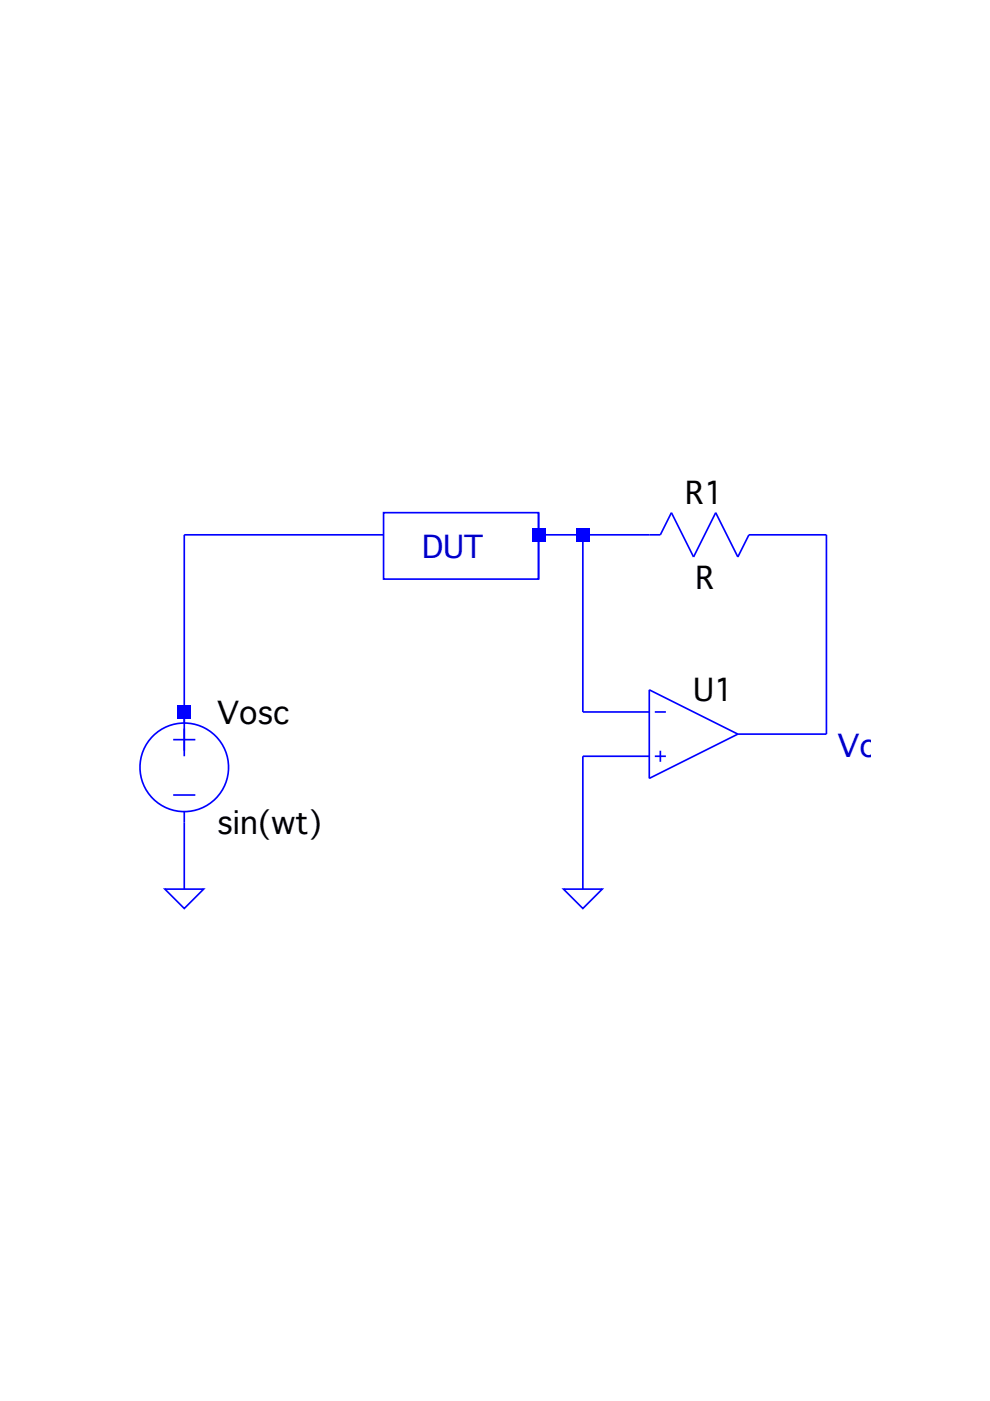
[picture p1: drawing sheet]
<svg xmlns="http://www.w3.org/2000/svg" width="210mm" height="297mm" viewBox="0 0 210 297" stroke-linecap="round" stroke-linejoin="round" font-family="sans-serif">
<defs><g id="words">
<g font-size="6.5">
<text x="145.3" y="106.9">R1</text>
<text x="147.4" y="124.8">R</text>
<text x="147.1" y="148.7">U1</text>
<text x="46" y="153.4">Vosc</text>
<text x="46.1" y="176.9">sin(wt)</text>
</g>
<g font-size="6.5" fill="#0000c8">
<text x="89.5" y="118.2">DUT</text>
<text x="177.6" y="160.5">Vo</text>
</g>
</g></defs>
<g fill="none" stroke="#00f" stroke-width=".35">
<path d="M81.3 108.7h32.9v14.1h-32.9zM81.3 113.4h-42.2v46.9M114.2 113.4h25.8l2.4-4.7 4.7 9.4 4.6-9.4 4.7 9.4 2.4-4.7h16.4v42.2h-18.8M114.2 108.7v14.1M123.6 113.4v37.6h14.1M36.7 156.8h4.7M137.7 146.3l18.7 9.3-18.7 9.4zM138.8 151h2.4M140 159.2v2.3M36.7 168.6h4.7M39.1 172.1v16.4M137.7 160.3h-14.1v28.2"/>
<path d="M138.8 160.3h2.4M35 188.5h8.2l-4.1 4.1zM119.5 188.5h8.2l-4.1 4.1z"/>
<circle cx="39.1" cy="162.7" r="9.4"/>
</g>
<g fill="#00f">
<path d="M37.6 149.5h2.9v2.9h-2.9z"/>
<path d="M112.7 111.9h3v3h-3z"/>
<path d="M122.1 111.9h2.9v3h-2.9z"/>
</g>
<use href="#words"/>
</svg>
